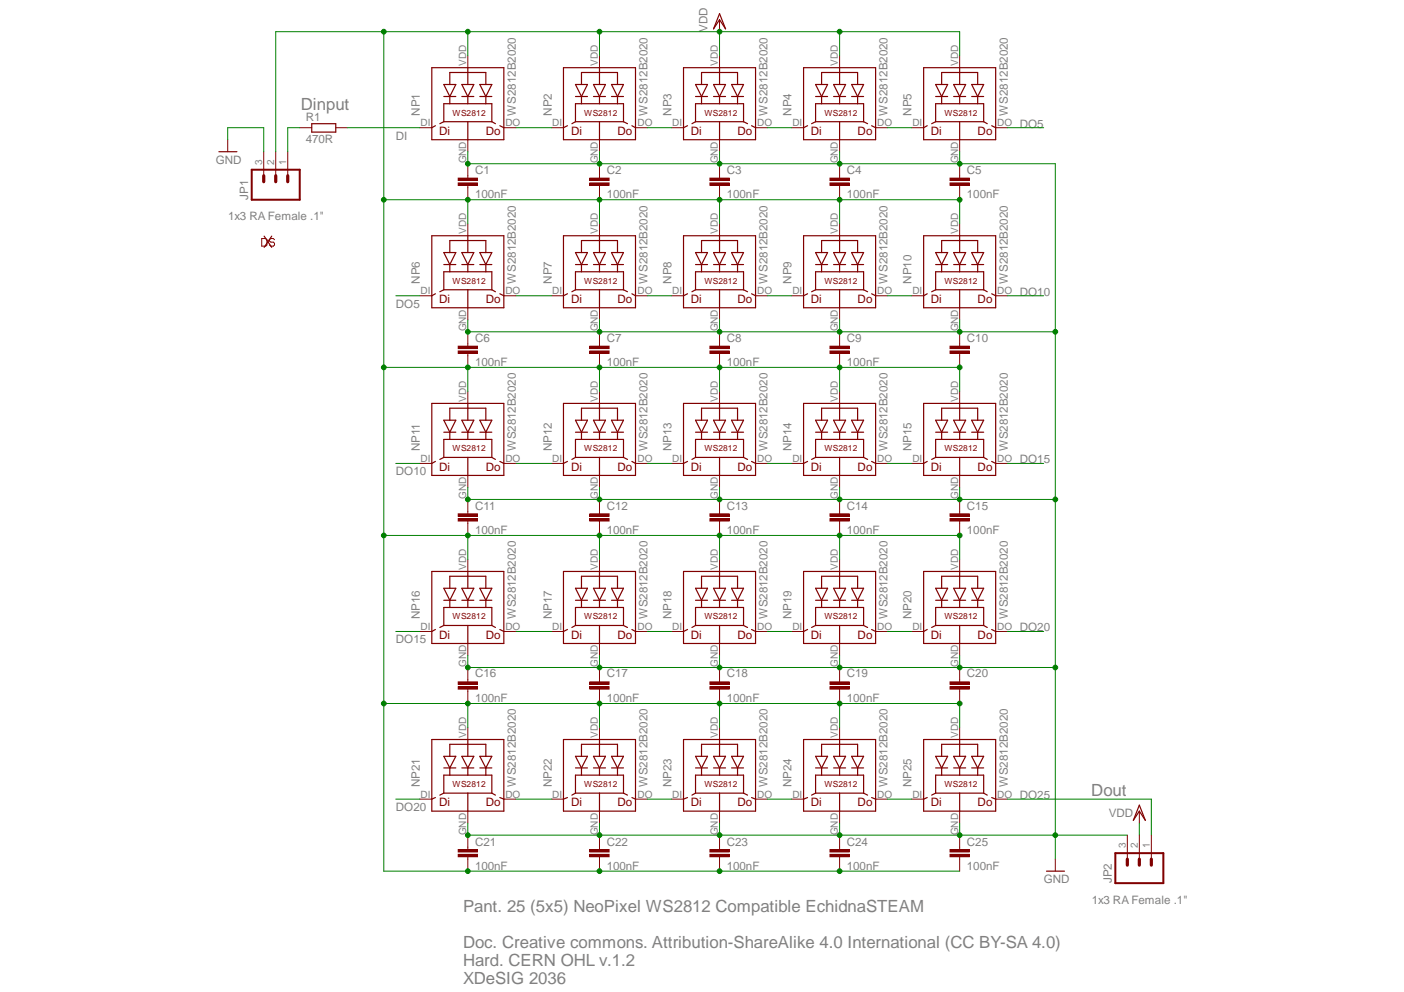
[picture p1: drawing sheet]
<svg xmlns="http://www.w3.org/2000/svg" width="297mm" height="210mm" viewBox="0 0 297 210" stroke-linecap="round" stroke-linejoin="round" font-family="sans-serif">
<defs><g id="words">
<g font-size="3.6" fill="#808080">
<text x="63.7" y="23.2">Dinput</text>
<text x="230.9" y="168.3">Dout</text>
<text x="98" y="193">Pant. 25 (5x5) NeoPixel WS2812 Compatible EchidnaSTEAM</text>
<text x="98" y="200.6">Doc. Creative commons. Attribution-ShareAlike 4.0 International (CC BY-SA 4.0)</text>
<text x="98" y="204.4">Hard. CERN OHL v.1.2</text>
<text x="98" y="208.2">XDeSIG 2036</text>
</g>
<g font-size="2.5" fill="#808080">
<text x="149.7" y="6.7" transform="rotate(-90 149.7 6.7)">VDD</text>
<text x="64.7" y="25.5">R1</text>
<text x="83.7" y="29.6">DI</text>
<text x="88.8" y="24.5" transform="rotate(-90 88.8 24.5)">NP1</text>
<text x="109.1" y="24.5" transform="rotate(-90 109.1 24.5)">WS2812B2020</text>
<text x="116.8" y="24.5" transform="rotate(-90 116.8 24.5)">NP2</text>
<text x="137" y="24.5" transform="rotate(-90 137 24.5)">WS2812B2020</text>
<text x="142.1" y="24.5" transform="rotate(-90 142.1 24.5)">NP3</text>
<text x="162.4" y="24.5" transform="rotate(-90 162.4 24.5)">WS2812B2020</text>
<text x="167.5" y="24.5" transform="rotate(-90 167.5 24.5)">NP4</text>
<text x="187.8" y="24.5" transform="rotate(-90 187.8 24.5)">WS2812B2020</text>
<text x="192.9" y="24.5" transform="rotate(-90 192.9 24.5)">NP5</text>
<text x="213.2" y="24.5" transform="rotate(-90 213.2 24.5)">WS2812B2020</text>
<text x="215.7" y="27">DO5</text>
<text x="45.6" y="34.6">GND</text>
<text x="64.7" y="30.3">470R</text>
<text x="100.5" y="41.8">100nF</text>
<text x="100.5" y="36.8">C1</text>
<text x="128.4" y="41.8">100nF</text>
<text x="128.4" y="36.8">C2</text>
<text x="153.8" y="41.8">100nF</text>
<text x="153.8" y="36.8">C3</text>
<text x="179.2" y="41.8">100nF</text>
<text x="179.2" y="36.8">C4</text>
<text x="204.6" y="41.8">100nF</text>
<text x="204.6" y="36.8">C5</text>
<text x="48.3" y="46.6">1x3 RA Female .1&quot;</text>
<text x="52.5" y="42.3" transform="rotate(-90 52.5 42.3)">JP1</text>
<text x="83.7" y="65.1">DO5</text>
<text x="88.8" y="60" transform="rotate(-90 88.8 60)">NP6</text>
<text x="109.1" y="60" transform="rotate(-90 109.1 60)">WS2812B2020</text>
<text x="116.8" y="60" transform="rotate(-90 116.8 60)">NP7</text>
<text x="137" y="60" transform="rotate(-90 137 60)">WS2812B2020</text>
<text x="142.1" y="60" transform="rotate(-90 142.1 60)">NP8</text>
<text x="162.4" y="60" transform="rotate(-90 162.4 60)">WS2812B2020</text>
<text x="167.5" y="60" transform="rotate(-90 167.5 60)">NP9</text>
<text x="187.8" y="60" transform="rotate(-90 187.8 60)">WS2812B2020</text>
<text x="192.9" y="60" transform="rotate(-90 192.9 60)">NP10</text>
<text x="213.2" y="60" transform="rotate(-90 213.2 60)">WS2812B2020</text>
<text x="215.7" y="62.6">DO10</text>
<text x="100.5" y="77.4">100nF</text>
<text x="100.5" y="72.3">C6</text>
<text x="128.4" y="77.4">100nF</text>
<text x="128.4" y="72.3">C7</text>
<text x="153.8" y="77.4">100nF</text>
<text x="153.8" y="72.3">C8</text>
<text x="179.2" y="77.4">100nF</text>
<text x="179.2" y="72.3">C9</text>
<text x="204.6" y="72.3">C10</text>
<text x="88.8" y="95.5" transform="rotate(-90 88.8 95.5)">NP11</text>
<text x="109.1" y="95.5" transform="rotate(-90 109.1 95.5)">WS2812B2020</text>
<text x="116.8" y="95.5" transform="rotate(-90 116.8 95.5)">NP12</text>
<text x="137" y="95.5" transform="rotate(-90 137 95.5)">WS2812B2020</text>
<text x="142.1" y="95.5" transform="rotate(-90 142.1 95.5)">NP13</text>
<text x="162.4" y="95.5" transform="rotate(-90 162.4 95.5)">WS2812B2020</text>
<text x="167.5" y="95.5" transform="rotate(-90 167.5 95.5)">NP14</text>
<text x="187.8" y="95.5" transform="rotate(-90 187.8 95.5)">WS2812B2020</text>
<text x="192.9" y="95.5" transform="rotate(-90 192.9 95.5)">NP15</text>
<text x="213.2" y="95.5" transform="rotate(-90 213.2 95.5)">WS2812B2020</text>
<text x="83.7" y="100.6">DO10</text>
<text x="215.7" y="98.1">DO15</text>
<text x="100.5" y="107.9">C11</text>
<text x="128.4" y="107.9">C12</text>
<text x="153.8" y="107.9">C13</text>
<text x="179.2" y="107.9">C14</text>
<text x="204.6" y="107.9">C15</text>
<text x="100.5" y="113">100nF</text>
<text x="128.4" y="113">100nF</text>
<text x="153.8" y="113">100nF</text>
<text x="179.2" y="113">100nF</text>
<text x="204.6" y="113">100nF</text>
<text x="88.8" y="131.1" transform="rotate(-90 88.8 131.1)">NP16</text>
<text x="109.1" y="131.1" transform="rotate(-90 109.1 131.1)">WS2812B2020</text>
<text x="116.8" y="131.1" transform="rotate(-90 116.8 131.1)">NP17</text>
<text x="137" y="131.1" transform="rotate(-90 137 131.1)">WS2812B2020</text>
<text x="142.1" y="131.1" transform="rotate(-90 142.1 131.1)">NP18</text>
<text x="162.4" y="131.1" transform="rotate(-90 162.4 131.1)">WS2812B2020</text>
<text x="167.5" y="131.1" transform="rotate(-90 167.5 131.1)">NP19</text>
<text x="187.8" y="131.1" transform="rotate(-90 187.8 131.1)">WS2812B2020</text>
<text x="192.9" y="131.1" transform="rotate(-90 192.9 131.1)">NP20</text>
<text x="213.2" y="131.1" transform="rotate(-90 213.2 131.1)">WS2812B2020</text>
<text x="83.7" y="136.2">DO15</text>
<text x="215.7" y="133.6">DO20</text>
<text x="100.5" y="143.4">C16</text>
<text x="128.4" y="143.4">C17</text>
<text x="153.8" y="143.4">C18</text>
<text x="179.2" y="143.4">C19</text>
<text x="204.6" y="143.4">C20</text>
<text x="100.5" y="148.4">100nF</text>
<text x="128.4" y="148.4">100nF</text>
<text x="153.8" y="148.4">100nF</text>
<text x="179.2" y="148.4">100nF</text>
<text x="88.8" y="166.6" transform="rotate(-90 88.8 166.6)">NP21</text>
<text x="109.1" y="166.6" transform="rotate(-90 109.1 166.6)">WS2812B2020</text>
<text x="116.8" y="166.6" transform="rotate(-90 116.8 166.6)">NP22</text>
<text x="137" y="166.6" transform="rotate(-90 137 166.6)">WS2812B2020</text>
<text x="142.1" y="166.6" transform="rotate(-90 142.1 166.6)">NP23</text>
<text x="162.4" y="166.6" transform="rotate(-90 162.4 166.6)">WS2812B2020</text>
<text x="167.5" y="166.6" transform="rotate(-90 167.5 166.6)">NP24</text>
<text x="187.8" y="166.6" transform="rotate(-90 187.8 166.6)">WS2812B2020</text>
<text x="192.9" y="166.6" transform="rotate(-90 192.9 166.6)">NP25</text>
<text x="213.2" y="166.6" transform="rotate(-90 213.2 166.6)">WS2812B2020</text>
<text x="83.7" y="171.6">DO20</text>
<text x="215.7" y="169.1">DO25</text>
<text x="234.6" y="172.9">VDD</text>
<text x="100.5" y="178.9">C21</text>
<text x="128.4" y="178.9">C22</text>
<text x="153.8" y="178.9">C23</text>
<text x="179.2" y="178.9">C24</text>
<text x="204.6" y="178.9">C25</text>
<text x="100.5" y="184">100nF</text>
<text x="128.4" y="184">100nF</text>
<text x="153.8" y="184">100nF</text>
<text x="179.2" y="184">100nF</text>
<text x="204.6" y="184">100nF</text>
<text x="220.8" y="186.9">GND</text>
<text x="231" y="191.2">1x3 RA Female .1&quot;</text>
<text x="235.2" y="186.9" transform="rotate(-90 235.2 186.9)">JP2</text>
</g>
<g font-size="2.5" fill="#800000">
<text x="92.9" y="28.5">Di</text>
<text x="102.8" y="28.5">Do</text>
<text x="120.8" y="28.5">Di</text>
<text x="130.6" y="28.5">Do</text>
<text x="146.1" y="28.5">Di</text>
<text x="156" y="28.5">Do</text>
<text x="171.5" y="28.5">Di</text>
<text x="181.4" y="28.5">Do</text>
<text x="196.9" y="28.5">Di</text>
<text x="206.8" y="28.5">Do</text>
<text x="92.9" y="64.1">Di</text>
<text x="102.8" y="64.1">Do</text>
<text x="120.8" y="64.1">Di</text>
<text x="130.6" y="64.1">Do</text>
<text x="146.1" y="64.1">Di</text>
<text x="156" y="64.1">Do</text>
<text x="171.5" y="64.1">Di</text>
<text x="181.4" y="64.1">Do</text>
<text x="196.9" y="64.1">Di</text>
<text x="206.8" y="64.1">Do</text>
<text x="92.9" y="99.6">Di</text>
<text x="102.8" y="99.6">Do</text>
<text x="120.8" y="99.6">Di</text>
<text x="130.6" y="99.6">Do</text>
<text x="146.1" y="99.6">Di</text>
<text x="156" y="99.6">Do</text>
<text x="171.5" y="99.6">Di</text>
<text x="181.4" y="99.6">Do</text>
<text x="196.9" y="99.6">Di</text>
<text x="206.8" y="99.6">Do</text>
<text x="92.9" y="135.1">Di</text>
<text x="102.8" y="135.1">Do</text>
<text x="120.8" y="135.1">Di</text>
<text x="130.6" y="135.1">Do</text>
<text x="146.1" y="135.1">Di</text>
<text x="156" y="135.1">Do</text>
<text x="171.5" y="135.1">Di</text>
<text x="181.4" y="135.1">Do</text>
<text x="196.9" y="135.1">Di</text>
<text x="206.8" y="135.1">Do</text>
<text x="92.9" y="170.6">Di</text>
<text x="102.8" y="170.6">Do</text>
<text x="120.8" y="170.6">Di</text>
<text x="130.6" y="170.6">Do</text>
<text x="146.1" y="170.6">Di</text>
<text x="156" y="170.6">Do</text>
<text x="171.5" y="170.6">Di</text>
<text x="181.4" y="170.6">Do</text>
<text x="196.9" y="170.6">Di</text>
<text x="206.8" y="170.6">Do</text>
</g>
<g font-size="2.1" fill="#808080">
<text x="98.6" y="14" transform="rotate(-90 98.6 14)">VDD</text>
<text x="126.5" y="14" transform="rotate(-90 126.5 14)">VDD</text>
<text x="151.9" y="14" transform="rotate(-90 151.9 14)">VDD</text>
<text x="177.3" y="14" transform="rotate(-90 177.3 14)">VDD</text>
<text x="202.7" y="14" transform="rotate(-90 202.7 14)">VDD</text>
<text x="89" y="26.7">DI</text>
<text x="106.9" y="26.7">DO</text>
<text x="116.8" y="26.7">DI</text>
<text x="134.9" y="26.7">DO</text>
<text x="142.2" y="26.7">DI</text>
<text x="160.2" y="26.7">DO</text>
<text x="167.6" y="26.7">DI</text>
<text x="185.6" y="26.7">DO</text>
<text x="193" y="26.7">DI</text>
<text x="211" y="26.7">DO</text>
<text x="55.5" y="34.8" transform="rotate(-90 55.5 34.8)">3</text>
<text x="58" y="34.8" transform="rotate(-90 58 34.8)">2</text>
<text x="60.5" y="34.8" transform="rotate(-90 60.5 34.8)">1</text>
<text x="98.6" y="34.6" transform="rotate(-90 98.6 34.6)">GND</text>
<text x="126.5" y="34.6" transform="rotate(-90 126.5 34.6)">GND</text>
<text x="151.9" y="34.6" transform="rotate(-90 151.9 34.6)">GND</text>
<text x="177.3" y="34.6" transform="rotate(-90 177.3 34.6)">GND</text>
<text x="202.7" y="34.6" transform="rotate(-90 202.7 34.6)">GND</text>
<text x="98.6" y="49.5" transform="rotate(-90 98.6 49.5)">VDD</text>
<text x="126.5" y="49.5" transform="rotate(-90 126.5 49.5)">VDD</text>
<text x="151.9" y="49.5" transform="rotate(-90 151.9 49.5)">VDD</text>
<text x="177.3" y="49.5" transform="rotate(-90 177.3 49.5)">VDD</text>
<text x="202.7" y="49.5" transform="rotate(-90 202.7 49.5)">VDD</text>
<text x="89" y="62.2">DI</text>
<text x="106.9" y="62.2">DO</text>
<text x="116.8" y="62.2">DI</text>
<text x="134.9" y="62.2">DO</text>
<text x="142.2" y="62.2">DI</text>
<text x="160.2" y="62.2">DO</text>
<text x="167.6" y="62.2">DI</text>
<text x="185.6" y="62.2">DO</text>
<text x="193" y="62.2">DI</text>
<text x="211" y="62.2">DO</text>
<text x="98.6" y="70.1" transform="rotate(-90 98.6 70.1)">GND</text>
<text x="126.5" y="70.1" transform="rotate(-90 126.5 70.1)">GND</text>
<text x="151.9" y="70.1" transform="rotate(-90 151.9 70.1)">GND</text>
<text x="177.3" y="70.1" transform="rotate(-90 177.3 70.1)">GND</text>
<text x="202.7" y="70.1" transform="rotate(-90 202.7 70.1)">GND</text>
<text x="98.6" y="85" transform="rotate(-90 98.6 85)">VDD</text>
<text x="126.5" y="85" transform="rotate(-90 126.5 85)">VDD</text>
<text x="151.9" y="85" transform="rotate(-90 151.9 85)">VDD</text>
<text x="177.3" y="85" transform="rotate(-90 177.3 85)">VDD</text>
<text x="202.7" y="85" transform="rotate(-90 202.7 85)">VDD</text>
<text x="89" y="97.7">DI</text>
<text x="106.9" y="97.7">DO</text>
<text x="116.8" y="97.7">DI</text>
<text x="134.9" y="97.7">DO</text>
<text x="142.2" y="97.7">DI</text>
<text x="160.2" y="97.7">DO</text>
<text x="167.6" y="97.7">DI</text>
<text x="185.6" y="97.7">DO</text>
<text x="193" y="97.7">DI</text>
<text x="211" y="97.7">DO</text>
<text x="98.6" y="105.6" transform="rotate(-90 98.6 105.6)">GND</text>
<text x="126.5" y="105.6" transform="rotate(-90 126.5 105.6)">GND</text>
<text x="151.9" y="105.6" transform="rotate(-90 151.9 105.6)">GND</text>
<text x="177.3" y="105.6" transform="rotate(-90 177.3 105.6)">GND</text>
<text x="202.7" y="105.6" transform="rotate(-90 202.7 105.6)">GND</text>
<text x="98.6" y="120.6" transform="rotate(-90 98.6 120.6)">VDD</text>
<text x="126.5" y="120.6" transform="rotate(-90 126.5 120.6)">VDD</text>
<text x="151.9" y="120.6" transform="rotate(-90 151.9 120.6)">VDD</text>
<text x="177.3" y="120.6" transform="rotate(-90 177.3 120.6)">VDD</text>
<text x="202.7" y="120.6" transform="rotate(-90 202.7 120.6)">VDD</text>
<text x="89" y="133.3">DI</text>
<text x="106.9" y="133.3">DO</text>
<text x="116.8" y="133.3">DI</text>
<text x="134.9" y="133.3">DO</text>
<text x="142.2" y="133.3">DI</text>
<text x="160.2" y="133.3">DO</text>
<text x="167.6" y="133.3">DI</text>
<text x="185.6" y="133.3">DO</text>
<text x="193" y="133.3">DI</text>
<text x="211" y="133.3">DO</text>
<text x="98.6" y="141.2" transform="rotate(-90 98.6 141.2)">GND</text>
<text x="126.5" y="141.2" transform="rotate(-90 126.5 141.2)">GND</text>
<text x="151.9" y="141.2" transform="rotate(-90 151.9 141.2)">GND</text>
<text x="177.3" y="141.2" transform="rotate(-90 177.3 141.2)">GND</text>
<text x="202.7" y="141.2" transform="rotate(-90 202.7 141.2)">GND</text>
<text x="98.6" y="156.1" transform="rotate(-90 98.6 156.1)">VDD</text>
<text x="126.5" y="156.1" transform="rotate(-90 126.5 156.1)">VDD</text>
<text x="151.9" y="156.1" transform="rotate(-90 151.9 156.1)">VDD</text>
<text x="177.3" y="156.1" transform="rotate(-90 177.3 156.1)">VDD</text>
<text x="202.7" y="156.1" transform="rotate(-90 202.7 156.1)">VDD</text>
<text x="89" y="168.8">DI</text>
<text x="106.9" y="168.8">DO</text>
<text x="116.8" y="168.8">DI</text>
<text x="134.9" y="168.8">DO</text>
<text x="142.2" y="168.8">DI</text>
<text x="160.2" y="168.8">DO</text>
<text x="167.6" y="168.8">DI</text>
<text x="185.6" y="168.8">DO</text>
<text x="193" y="168.8">DI</text>
<text x="211" y="168.8">DO</text>
<text x="98.6" y="176.7" transform="rotate(-90 98.6 176.7)">GND</text>
<text x="126.5" y="176.7" transform="rotate(-90 126.5 176.7)">GND</text>
<text x="151.9" y="176.7" transform="rotate(-90 151.9 176.7)">GND</text>
<text x="177.3" y="176.7" transform="rotate(-90 177.3 176.7)">GND</text>
<text x="202.7" y="176.7" transform="rotate(-90 202.7 176.7)">GND</text>
<text x="238.2" y="179.5" transform="rotate(-90 238.2 179.5)">3</text>
<text x="240.7" y="179.5" transform="rotate(-90 240.7 179.5)">2</text>
<text x="243.2" y="179.5" transform="rotate(-90 243.2 179.5)">1</text>
</g>
<g font-size="1.8" fill="#800000">
<text x="95.8" y="24.5">WS2812</text>
<text x="123.6" y="24.5">WS2812</text>
<text x="149" y="24.5">WS2812</text>
<text x="174.4" y="24.5">WS2812</text>
<text x="199.8" y="24.5">WS2812</text>
<text x="95.8" y="60">WS2812</text>
<text x="123.6" y="60">WS2812</text>
<text x="149" y="60">WS2812</text>
<text x="174.4" y="60">WS2812</text>
<text x="199.8" y="60">WS2812</text>
<text x="95.8" y="95.5">WS2812</text>
<text x="123.6" y="95.5">WS2812</text>
<text x="149" y="95.5">WS2812</text>
<text x="174.4" y="95.5">WS2812</text>
<text x="199.8" y="95.5">WS2812</text>
<text x="95.8" y="131.1">WS2812</text>
<text x="123.6" y="131.1">WS2812</text>
<text x="149" y="131.1">WS2812</text>
<text x="174.4" y="131.1">WS2812</text>
<text x="199.8" y="131.1">WS2812</text>
<text x="95.8" y="166.6">WS2812</text>
<text x="123.6" y="166.6">WS2812</text>
<text x="149" y="166.6">WS2812</text>
<text x="174.4" y="166.6">WS2812</text>
<text x="199.8" y="166.6">WS2812</text>
</g>
</g></defs>
<g fill="none" stroke="#800000" stroke-width=".21">
<path d="M99 11.8v2.5M126.8 11.8v2.5M152.2 4.2v2.5M152.2 11.8v2.5M177.6 11.8v2.5M203 11.8v2.5M88.8 27h2.6M99 29.6v2.5M99 37.2v.5M99 39.2v.5M106.6 27h2.5M116.8 27h2.4"/>
<path d="M126.8 29.6v2.5M134.5 27h2.5M142.1 27h2.5M152.2 29.6v2.5M159.9 27h2.5M167.5 27h2.5M177.6 29.6v2.5M185.3 27h2.5M192.9 27h2.5M203 29.6v2.5M210.7 27h2.5M99 47.3v2.6"/>
<path d="M126.8 47.3v2.6M152.2 47.3v2.6M177.6 47.3v2.6M203 47.3v2.6M88.8 62.6h2.6M99 65.1v2.6M106.6 62.6h2.5M116.8 62.6h2.4M126.8 65.1v2.6M134.5 62.6h2.5M142.1 62.6h2.5M152.2 65.1v2.6"/>
<path d="M159.9 62.6h2.5M167.5 62.6h2.5M177.6 65.1v2.6M185.3 62.6h2.5M192.9 62.6h2.5M203 65.1v2.6M210.7 62.6h2.5M88.8 98.1h2.6M99 82.8v2.6M106.6 98.1h2.5M116.8 98.1h2.4M126.8 82.8v2.6"/>
<path d="M134.5 98.1h2.5M142.1 98.1h2.5M152.2 82.8v2.6M159.9 98.1h2.5M167.5 98.1h2.5M177.6 82.8v2.6M185.3 98.1h2.5M192.9 98.1h2.5M203 82.8v2.6M210.7 98.1h2.5M99 100.6v2.5M99 118.4v2.5"/>
<path d="M126.8 100.6v2.5M126.8 118.4v2.5M152.2 100.6v2.5M152.2 118.4v2.5M177.6 100.6v2.5M177.6 118.4v2.5M203 100.6v2.5M203 118.4v2.5M88.8 133.6h2.6M99 136.2v2.5M106.6 133.6h2.5M116.8 133.6h2.4"/>
<path d="M126.8 136.2v2.5M134.5 133.6h2.5M142.1 133.6h2.5M152.2 136.2v2.5M159.9 133.6h2.5M167.5 133.6h2.5M177.6 136.2v2.5M185.3 133.6h2.5M192.9 133.6h2.5M203 136.2v2.5M210.7 133.6h2.5M99 153.9v2.6"/>
<path d="M126.8 153.9v2.6M152.2 153.9v2.6M177.6 153.9v2.6M203 153.9v2.6M88.8 169.1h2.6M99 171.6v2.6M106.6 169.1h2.5M116.8 169.1h2.4M126.8 171.6v2.6M134.5 169.1h2.5M142.1 169.1h2.5M152.2 171.6v2.6"/>
<path d="M159.9 169.1h2.5M167.5 169.1h2.5M177.6 171.6v2.6M185.3 169.1h2.5M192.9 169.1h2.5M203 171.6v2.6M210.7 169.1h2.5M223.3 181.8v2.5"/>
</g>
<g fill="none" stroke="#800000" stroke-width=".25">
<path d="M91.4 14.3h15.2v15.3h-15.2zM93.9 17.9h2.5l-1.2 2.5zM95.2 17.9v-2.6h7.6v2.6M97.7 17.9h2.5l-1.2 2.5zM99 14.3v3.6M101.5 17.9h2.6l-1.3 2.5zM119.2 14.3h15.3v15.3h-15.3zM121.8 17.9h2.5l-1.3 2.5zM123 17.9v-2.6h7.6v2.6M125.6 17.9h2.5l-1.3 2.5zM126.8 14.3v3.6M129.4 17.9h2.5l-1.3 2.5z"/>
<path d="M144.6 14.3h15.3v15.3h-15.3zM147.2 17.9h2.5l-1.3 2.5zM148.4 17.9v-2.6h7.6v2.6M151 17.9h2.5l-1.3 2.5zM152.2 14.3v3.6M152.2 2.9l1.3 3.2-1.3-1.9-1.2 1.9zM154.8 17.9h2.5l-1.3 2.5zM170 14.3h15.3v15.3h-15.3zM172.6 17.9h2.5l-1.3 2.5zM173.8 17.9v-2.6h7.6v2.6M176.4 17.9h2.5l-1.3 2.5zM177.6 14.3v3.6"/>
<path d="M180.2 17.9h2.5l-1.3 2.5zM195.4 14.3h15.3v15.3h-15.3zM198 17.9h2.5l-1.3 2.5zM199.2 17.9v-2.6h7.6v2.6M201.8 17.9h2.5l-1.3 2.5zM203 14.3v3.6M205.6 17.9h2.5l-1.3 2.5zM92.1 26.6l-.7 .4M93.9 20.4h2.5M93.9 25.8v-3.9h10.2v3.9M93.9 25.8h10.2M93.9 25.8l-.9 .4"/>
<path d="M95.2 20.4v1.5M97.7 20.4h2.5M99 20.4v1.5M99 25.8v3.8M101.5 20.4h2.6M102.8 20.4v1.5M104.1 25.8l.7 .4M105.7 26.6l.9 .4M120.1 26.6l-.9 .4M121.8 20.4h2.5M121.8 25.8h10.1M121.8 25.8v-3.9h10.1v3.9"/>
<path d="M121.8 25.8l-.8 .4M123 20.4v1.5M125.6 20.4h2.5M126.8 20.4v1.5M126.8 25.8v3.8M129.4 20.4h2.5M130.6 20.4v1.5M131.9 25.8l.9 .4M133.7 26.6l.8 .4M145.5 26.6l-.9 .4M147.2 20.4h2.5M147.2 25.8h10.1"/>
<path d="M147.2 25.8v-3.9h10.1v3.9M147.2 25.8l-.8 .4M148.4 20.4v1.5M151 20.4h2.5M152.2 20.4v1.5M152.2 25.8v3.8M154.8 20.4h2.5M156 20.4v1.5M157.3 25.8l.9 .4M159 26.6l.9 .4M170.9 26.6l-.9 .4M172.6 20.4h2.5"/>
<path d="M172.6 25.8h10.1M172.6 25.8v-3.9h10.1v3.9M172.6 25.8l-.9 .4M173.8 20.4v1.5M176.4 20.4h2.5M177.6 20.4v1.5M177.6 25.8v3.8M180.2 20.4h2.5M181.4 20.4v1.5M182.7 25.8l.9 .4M184.4 26.6l.9 .4M196.2 26.6l-.8 .4"/>
<path d="M198 20.4h2.5M198 25.8h10.1M198 25.8v-3.9h10.1v3.9M198 25.8l-.9 .4M199.2 20.4v1.5M201.8 20.4h2.5M203 20.4v1.5M203 25.8v3.8M205.6 20.4h2.5M206.8 20.4v1.5M208.1 25.8l.8 .4M209.8 26.6l.9 .4"/>
<path d="M91.4 49.9h15.2v15.2h-15.2zM93.9 53.4h2.5l-1.2 2.6zM93.9 56h2.5M95.2 53.4v-2.5h7.6v2.5M95.2 56v1.5M97.7 53.4h2.5l-1.2 2.6zM97.7 56h2.5M99 49.9v3.5M99 56v1.5M101.5 53.4h2.6l-1.3 2.6zM101.5 56h2.6M102.8 56v1.5"/>
<path d="M119.2 49.9h15.3v15.2h-15.3zM121.8 53.4h2.5l-1.3 2.6zM121.8 56h2.5M123 53.4v-2.5h7.6v2.5M123 56v1.5M125.6 53.4h2.5l-1.3 2.6zM125.6 56h2.5M126.8 49.9v3.5M126.8 56v1.5M129.4 53.4h2.5l-1.3 2.6zM129.4 56h2.5M130.6 56v1.5"/>
<path d="M144.6 49.9h15.3v15.2h-15.3zM147.2 53.4h2.5l-1.3 2.6zM147.2 56h2.5M148.4 53.4v-2.5h7.6v2.5M148.4 56v1.5M151 53.4h2.5l-1.3 2.6zM151 56h2.5M152.2 49.9v3.5M152.2 56v1.5M154.8 53.4h2.5l-1.3 2.6zM154.8 56h2.5M156 56v1.5"/>
<path d="M170 49.9h15.3v15.2h-15.3zM172.6 53.4h2.5l-1.3 2.6zM172.6 56h2.5M173.8 53.4v-2.5h7.6v2.5M173.8 56v1.5M176.4 53.4h2.5l-1.3 2.6zM176.4 56h2.5M177.6 49.9v3.5M177.6 56v1.5M180.2 53.4h2.5l-1.3 2.6zM180.2 56h2.5M181.4 56v1.5"/>
<path d="M195.4 49.9h15.3v15.2h-15.3zM198 53.4h2.5l-1.3 2.6zM198 56h2.5M199.2 53.4v-2.5h7.6v2.5M199.2 56v1.5M201.8 53.4h2.5l-1.3 2.6zM201.8 56h2.5M203 49.9v3.5M203 56v1.5M205.6 53.4h2.5l-1.3 2.6zM205.6 56h2.5M206.8 56v1.5"/>
<path d="M92.1 62.2l-.7 .4M93.9 61.3v-3.8h10.2v3.8M93.9 61.3h10.2M93.9 61.3l-.9 .4M99 61.3v3.8M104.1 61.3l.7 .4M105.7 62.2l.9 .4M120.1 62.2l-.9 .4M121.8 61.3v-3.8h10.1v3.8M121.8 61.3h10.1M121.8 61.3l-.8 .4M126.8 61.3v3.8"/>
<path d="M131.9 61.3l.9 .4M133.7 62.2l.8 .4M145.5 62.2l-.9 .4M147.2 61.3v-3.8h10.1v3.8M147.2 61.3h10.1M147.2 61.3l-.8 .4M152.2 61.3v3.8M157.3 61.3l.9 .4M159 62.2l.9 .4M170.9 62.2l-.9 .4M172.6 61.3v-3.8h10.1v3.8M172.6 61.3h10.1"/>
<path d="M172.6 61.3l-.9 .4M177.6 61.3v3.8M182.7 61.3l.9 .4M184.4 62.2l.9 .4M196.2 62.2l-.8 .4M198 61.3v-3.8h10.1v3.8M198 61.3h10.1M198 61.3l-.9 .4M203 61.3v3.8M208.1 61.3l.8 .4M209.8 62.2l.9 .4M91.4 85.4h15.2v15.2h-15.2z"/>
<path d="M92.1 97.6l-.7 .5M93.9 96.8v-3.8h10.2v3.8M93.9 88.9h2.5l-1.2 2.6zM93.9 91.5h2.5M93.9 96.8h10.2M93.9 96.8l-.9 .4M95.2 88.9v-2.5h7.6v2.5M95.2 91.5v1.5M97.7 88.9h2.5l-1.2 2.6zM97.7 91.5h2.5M99 85.4v3.5M99 91.5v1.5"/>
<path d="M99 96.8v3.8M101.5 88.9h2.6l-1.3 2.6zM101.5 91.5h2.6M102.8 91.5v1.5M104.1 96.8l.7 .4M105.7 97.6l.9 .5M119.2 85.4h15.3v15.2h-15.3zM120.1 97.6l-.9 .5M121.8 96.8v-3.8h10.1v3.8M121.8 88.9h2.5l-1.3 2.6zM121.8 91.5h2.5M121.8 96.8h10.1"/>
<path d="M121.8 96.8l-.8 .4M123 88.9v-2.5h7.6v2.5M123 91.5v1.5M125.6 88.9h2.5l-1.3 2.6zM125.6 91.5h2.5M126.8 85.4v3.5M126.8 91.5v1.5M126.8 96.8v3.8M129.4 88.9h2.5l-1.3 2.6zM129.4 91.5h2.5M130.6 91.5v1.5M131.9 96.8l.9 .4"/>
<path d="M133.7 97.6l.8 .5M144.6 85.4h15.3v15.2h-15.3zM145.5 97.6l-.9 .5M147.2 96.8v-3.8h10.1v3.8M147.2 88.9h2.5l-1.3 2.6zM147.2 91.5h2.5M147.2 96.8h10.1M147.2 96.8l-.8 .4M148.4 88.9v-2.5h7.6v2.5M148.4 91.5v1.5M151 88.9h2.5l-1.3 2.6zM151 91.5h2.5"/>
<path d="M152.2 85.4v3.5M152.2 91.5v1.5M152.2 96.8v3.8M154.8 88.9h2.5l-1.3 2.6zM154.8 91.5h2.5M156 91.5v1.5M157.3 96.8l.9 .4M159 97.6l.9 .5M170 85.4h15.3v15.2h-15.3zM170.9 97.6l-.9 .5M172.6 96.8v-3.8h10.1v3.8M172.6 88.9h2.5l-1.3 2.6z"/>
<path d="M172.6 91.5h2.5M172.6 96.8h10.1M172.6 96.8l-.9 .4M173.8 88.9v-2.5h7.6v2.5M173.8 91.5v1.5M176.4 88.9h2.5l-1.3 2.6zM176.4 91.5h2.5M177.6 85.4v3.5M177.6 91.5v1.5M177.6 96.8v3.8M180.2 88.9h2.5l-1.3 2.6zM180.2 91.5h2.5"/>
<path d="M181.4 91.5v1.5M182.7 96.8l.9 .4M184.4 97.6l.9 .5M195.4 85.4h15.3v15.2h-15.3zM196.2 97.6l-.8 .5M198 96.8v-3.8h10.1v3.8M198 88.9h2.5l-1.3 2.6zM198 91.5h2.5M198 96.8h10.1M198 96.8l-.9 .4M199.2 88.9v-2.5h7.6v2.5M199.2 91.5v1.5"/>
<path d="M201.8 88.9h2.5l-1.3 2.6zM201.8 91.5h2.5M203 85.4v3.5M203 91.5v1.5M203 96.8v3.8M205.6 88.9h2.5l-1.3 2.6zM205.6 91.5h2.5M206.8 91.5v1.5M208.1 96.8l.8 .4M209.8 97.6l.9 .5M91.4 120.9h15.2v15.3h-15.2zM92.1 133.2l-.7 .4"/>
<path d="M93.9 132.3v-3.8h10.2v3.8M93.9 124.5h2.5l-1.2 2.5zM93.9 127h2.5M93.9 132.3h10.2M93.9 132.3l-.9 .5M95.2 124.5v-2.6h7.6v2.6M95.2 127v1.5M97.7 124.5h2.5l-1.2 2.5zM97.7 127h2.5M99 120.9v3.6M99 127v1.5M99 132.3v3.9"/>
<path d="M101.5 124.5h2.6l-1.3 2.5zM101.5 127h2.6M102.8 127v1.5M104.1 132.3l.7 .5M105.7 133.2l.9 .4M119.2 120.9h15.3v15.3h-15.3zM120.1 133.2l-.9 .4M121.8 132.3v-3.8h10.1v3.8M121.8 124.5h2.5l-1.3 2.5zM121.8 127h2.5M121.8 132.3h10.1M121.8 132.3l-.8 .5"/>
<path d="M123 124.5v-2.6h7.6v2.6M123 127v1.5M125.6 124.5h2.5l-1.3 2.5zM125.6 127h2.5M126.8 120.9v3.6M126.8 127v1.5M126.8 132.3v3.9M129.4 124.5h2.5l-1.3 2.5zM129.4 127h2.5M130.6 127v1.5M131.9 132.3l.9 .5M133.7 133.2l.8 .4"/>
<path d="M144.6 120.9h15.3v15.3h-15.3zM145.5 133.2l-.9 .4M147.2 132.3v-3.8h10.1v3.8M147.2 124.5h2.5l-1.3 2.5zM147.2 127h2.5M147.2 132.3h10.1M147.2 132.3l-.8 .5M148.4 124.5v-2.6h7.6v2.6M148.4 127v1.5M151 124.5h2.5l-1.3 2.5zM151 127h2.5M152.2 120.9v3.6"/>
<path d="M152.2 127v1.5M152.2 132.3v3.9M154.8 124.5h2.5l-1.3 2.5zM154.8 127h2.5M156 127v1.5M157.3 132.3l.9 .5M159 133.2l.9 .4M170 120.9h15.3v15.3h-15.3zM170.9 133.2l-.9 .4M172.6 132.3v-3.8h10.1v3.8M172.6 124.5h2.5l-1.3 2.5zM172.6 127h2.5"/>
<path d="M172.6 132.3h10.1M172.6 132.3l-.9 .5M173.8 124.5v-2.6h7.6v2.6M173.8 127v1.5M176.4 124.5h2.5l-1.3 2.5zM176.4 127h2.5M177.6 120.9v3.6M177.6 127v1.5M177.6 132.3v3.9M180.2 124.5h2.5l-1.3 2.5zM180.2 127h2.5M181.4 127v1.5"/>
<path d="M182.7 132.3l.9 .5M184.4 133.2l.9 .4M195.4 120.9h15.3v15.3h-15.3zM196.2 133.2l-.8 .4M198 132.3v-3.8h10.1v3.8M198 124.5h2.5l-1.3 2.5zM198 127h2.5M198 132.3h10.1M198 132.3l-.9 .5M199.2 124.5v-2.6h7.6v2.6M199.2 127v1.5M201.8 124.5h2.5l-1.3 2.5z"/>
<path d="M201.8 127h2.5M203 120.9v3.6M203 127v1.5M203 132.3v3.9M205.6 124.5h2.5l-1.3 2.5zM205.6 127h2.5M206.8 127v1.5M208.1 132.3l.8 .5M209.8 133.2l.9 .4M91.4 156.5h15.2v15.1h-15.2zM99 156.5v3.5M119.2 156.5h15.3v15.1h-15.3z"/>
<path d="M126.8 156.5v3.5M144.6 156.5h15.3v15.1h-15.3zM152.2 156.5v3.5M170 156.5h15.3v15.1h-15.3zM177.6 156.5v3.5M195.4 156.5h15.3v15.1h-15.3zM203 156.5v3.5M92.1 168.8l-.7 .3M93.9 167.8v-3.8h10.2v3.8M93.9 160h2.5l-1.2 2.5zM93.9 162.5h2.5M93.9 167.8h10.2"/>
<path d="M93.9 167.8l-.9 .4M95.2 160v-2.5h7.6v2.5M95.2 162.5v1.5M97.7 160h2.5l-1.2 2.5zM97.7 162.5h2.5M99 162.5v1.5M99 167.8v3.8M101.5 160h2.6l-1.3 2.5zM101.5 162.5h2.6M102.8 162.5v1.5M104.1 167.8l.7 .4M105.7 168.8l.9 .3"/>
<path d="M120.1 168.8l-.9 .3M121.8 167.8v-3.8h10.1v3.8M121.8 160h2.5l-1.3 2.5zM121.8 162.5h2.5M121.8 167.8h10.1M121.8 167.8l-.8 .4M123 160v-2.5h7.6v2.5M123 162.5v1.5M125.6 160h2.5l-1.3 2.5zM125.6 162.5h2.5M126.8 162.5v1.5M126.8 167.8v3.8"/>
<path d="M129.4 160h2.5l-1.3 2.5zM129.4 162.5h2.5M130.6 162.5v1.5M131.9 167.8l.9 .4M133.7 168.8l.8 .3M145.5 168.8l-.9 .3M147.2 167.8v-3.8h10.1v3.8M147.2 160h2.5l-1.3 2.5zM147.2 162.5h2.5M147.2 167.8h10.1M147.2 167.8l-.8 .4M148.4 160v-2.5h7.6v2.5"/>
<path d="M148.4 162.5v1.5M151 160h2.5l-1.3 2.5zM151 162.5h2.5M152.2 162.5v1.5M152.2 167.8v3.8M154.8 160h2.5l-1.3 2.5zM154.8 162.5h2.5M156 162.5v1.5M157.3 167.8l.9 .4M159 168.8l.9 .3M170.9 168.8l-.9 .3M172.6 167.8v-3.8h10.1v3.8"/>
<path d="M172.6 160h2.5l-1.3 2.5zM172.6 162.5h2.5M172.6 167.8h10.1M172.6 167.8l-.9 .4M173.8 160v-2.5h7.6v2.5M173.8 162.5v1.5M176.4 160h2.5l-1.3 2.5zM176.4 162.5h2.5M177.6 162.5v1.5M177.6 167.8v3.8M180.2 160h2.5l-1.3 2.5zM180.2 162.5h2.5"/>
<path d="M181.4 162.5v1.5M182.7 167.8l.9 .4M184.4 168.8l.9 .3M196.2 168.8l-.8 .3M198 167.8v-3.8h10.1v3.8M198 160h2.5l-1.3 2.5zM198 162.5h2.5M198 167.8h10.1M198 167.8l-.9 .4M199.2 160v-2.5h7.6v2.5M199.2 162.5v1.5M201.8 160h2.5l-1.3 2.5z"/>
<path d="M201.8 162.5h2.5M203 162.5v1.5M203 167.8v3.8M205.6 160h2.5l-1.3 2.5zM205.6 162.5h2.5M206.8 162.5v1.5M208.1 167.8l.8 .4M209.8 168.8l.9 .3M221.4 184.3h3.8"/>
</g>
<path d="M96.9 38.7h4.1v.5h-4.1z" fill-rule="evenodd" fill="#800000"/>
<path d="M96.9 38.7h4.1v.5h-4.1z" fill="none" stroke="#800000" stroke-width=".21"/>
<path d="M96.9 37.7h4.1v.5h-4.1z" fill-rule="evenodd" fill="#800000"/>
<path d="M96.9 37.7h4.1v.5h-4.1zM99 34.6v2.6M99 39.7v2.6M126.8 37.2v.5M126.8 39.2v.5" fill="none" stroke="#800000" stroke-width=".21"/>
<path d="M124.8 38.7h4.1v.5h-4.1z" fill-rule="evenodd" fill="#800000"/>
<path d="M124.8 38.7h4.1v.5h-4.1z" fill="none" stroke="#800000" stroke-width=".21"/>
<path d="M124.8 37.7h4.1v.5h-4.1z" fill-rule="evenodd" fill="#800000"/>
<path d="M124.8 37.7h4.1v.5h-4.1zM126.8 34.6v2.6M126.8 39.7v2.6M152.2 37.2v.5M152.2 39.2v.5" fill="none" stroke="#800000" stroke-width=".21"/>
<path d="M150.2 38.7h4.1v.5h-4.1z" fill-rule="evenodd" fill="#800000"/>
<path d="M150.2 38.7h4.1v.5h-4.1z" fill="none" stroke="#800000" stroke-width=".21"/>
<path d="M150.2 37.7h4.1v.5h-4.1z" fill-rule="evenodd" fill="#800000"/>
<path d="M150.2 37.7h4.1v.5h-4.1zM152.2 34.6v2.6M152.2 39.7v2.6M177.6 37.2v.5M177.6 39.2v.5" fill="none" stroke="#800000" stroke-width=".21"/>
<path d="M175.6 38.7h4.1v.5h-4.1z" fill-rule="evenodd" fill="#800000"/>
<path d="M175.6 38.7h4.1v.5h-4.1z" fill="none" stroke="#800000" stroke-width=".21"/>
<path d="M175.6 37.7h4.1v.5h-4.1z" fill-rule="evenodd" fill="#800000"/>
<path d="M175.6 37.7h4.1v.5h-4.1zM177.6 34.6v2.6M177.6 39.7v2.6M203 37.2v.5M203 39.2v.5" fill="none" stroke="#800000" stroke-width=".21"/>
<path d="M201 38.7h4.1v.5h-4.1z" fill-rule="evenodd" fill="#800000"/>
<path d="M201 38.7h4.1v.5h-4.1z" fill="none" stroke="#800000" stroke-width=".21"/>
<path d="M201 37.7h4.1v.5h-4.1z" fill-rule="evenodd" fill="#800000"/>
<path d="M201 37.7h4.1v.5h-4.1zM203 34.6v2.6M203 39.7v2.6M99 72.7v.6M99 74.8v.5" fill="none" stroke="#800000" stroke-width=".21"/>
<path d="M96.9 74.3h4.1v.5h-4.1z" fill-rule="evenodd" fill="#800000"/>
<path d="M96.9 74.3h4.1v.5h-4.1z" fill="none" stroke="#800000" stroke-width=".21"/>
<path d="M96.9 73.3h4.1v.5h-4.1z" fill-rule="evenodd" fill="#800000"/>
<path d="M96.9 73.3h4.1v.5h-4.1zM99 70.2v2.5M99 75.3v2.4M126.8 72.7v.6M126.8 74.8v.5" fill="none" stroke="#800000" stroke-width=".21"/>
<path d="M124.8 74.3h4.1v.5h-4.1z" fill-rule="evenodd" fill="#800000"/>
<path d="M124.8 74.3h4.1v.5h-4.1z" fill="none" stroke="#800000" stroke-width=".21"/>
<path d="M124.8 73.3h4.1v.5h-4.1z" fill-rule="evenodd" fill="#800000"/>
<path d="M124.8 73.3h4.1v.5h-4.1zM126.8 70.2v2.5M126.8 75.3v2.4M152.2 72.7v.6M152.2 74.8v.5" fill="none" stroke="#800000" stroke-width=".21"/>
<path d="M150.2 74.3h4.1v.5h-4.1z" fill-rule="evenodd" fill="#800000"/>
<path d="M150.2 74.3h4.1v.5h-4.1z" fill="none" stroke="#800000" stroke-width=".21"/>
<path d="M150.2 73.3h4.1v.5h-4.1z" fill-rule="evenodd" fill="#800000"/>
<path d="M150.2 73.3h4.1v.5h-4.1zM152.2 70.2v2.5M152.2 75.3v2.4M177.6 72.7v.6M177.6 74.8v.5" fill="none" stroke="#800000" stroke-width=".21"/>
<path d="M175.6 74.3h4.1v.5h-4.1z" fill-rule="evenodd" fill="#800000"/>
<path d="M175.6 74.3h4.1v.5h-4.1z" fill="none" stroke="#800000" stroke-width=".21"/>
<path d="M175.6 73.3h4.1v.5h-4.1z" fill-rule="evenodd" fill="#800000"/>
<path d="M175.6 73.3h4.1v.5h-4.1zM177.6 70.2v2.5M177.6 75.3v2.4M203 72.7v.6M203 74.8v.5" fill="none" stroke="#800000" stroke-width=".21"/>
<path d="M201 74.3h4.1v.5h-4.1z" fill-rule="evenodd" fill="#800000"/>
<path d="M201 74.3h4.1v.5h-4.1z" fill="none" stroke="#800000" stroke-width=".21"/>
<path d="M201 73.3h4.1v.5h-4.1z" fill-rule="evenodd" fill="#800000"/>
<path d="M201 73.3h4.1v.5h-4.1zM203 70.2v2.5M203 75.3v2.4M99 108.2v.5M99 110.3v.5" fill="none" stroke="#800000" stroke-width=".21"/>
<path d="M96.9 109.7h4.1v.6h-4.1z" fill-rule="evenodd" fill="#800000"/>
<path d="M96.9 109.7h4.1v.6h-4.1z" fill="none" stroke="#800000" stroke-width=".21"/>
<path d="M96.9 108.7h4.1v.5h-4.1z" fill-rule="evenodd" fill="#800000"/>
<path d="M96.9 108.7h4.1v.5h-4.1zM99 105.7v2.5M99 110.8v2.5M126.8 108.2v.5M126.8 110.3v.5" fill="none" stroke="#800000" stroke-width=".21"/>
<path d="M124.8 109.7h4.1v.6h-4.1z" fill-rule="evenodd" fill="#800000"/>
<path d="M124.8 109.7h4.1v.6h-4.1z" fill="none" stroke="#800000" stroke-width=".21"/>
<path d="M124.8 108.7h4.1v.5h-4.1z" fill-rule="evenodd" fill="#800000"/>
<path d="M124.8 108.7h4.1v.5h-4.1zM126.8 105.7v2.5M126.8 110.8v2.5M152.2 108.2v.5M152.2 110.3v.5" fill="none" stroke="#800000" stroke-width=".21"/>
<path d="M150.2 109.7h4.1v.6h-4.1z" fill-rule="evenodd" fill="#800000"/>
<path d="M150.2 109.7h4.1v.6h-4.1z" fill="none" stroke="#800000" stroke-width=".21"/>
<path d="M150.2 108.7h4.1v.5h-4.1z" fill-rule="evenodd" fill="#800000"/>
<path d="M150.2 108.7h4.1v.5h-4.1zM152.2 105.7v2.5M152.2 110.8v2.5M177.6 108.2v.5M177.6 110.3v.5" fill="none" stroke="#800000" stroke-width=".21"/>
<path d="M175.6 109.7h4.1v.6h-4.1z" fill-rule="evenodd" fill="#800000"/>
<path d="M175.6 109.7h4.1v.6h-4.1z" fill="none" stroke="#800000" stroke-width=".21"/>
<path d="M175.6 108.7h4.1v.5h-4.1z" fill-rule="evenodd" fill="#800000"/>
<path d="M175.6 108.7h4.1v.5h-4.1zM177.6 105.7v2.5M177.6 110.8v2.5M203 108.2v.5M203 110.3v.5" fill="none" stroke="#800000" stroke-width=".21"/>
<path d="M201 109.7h4.1v.6h-4.1z" fill-rule="evenodd" fill="#800000"/>
<path d="M201 109.7h4.1v.6h-4.1z" fill="none" stroke="#800000" stroke-width=".21"/>
<path d="M201 108.7h4.1v.5h-4.1z" fill-rule="evenodd" fill="#800000"/>
<path d="M201 108.7h4.1v.5h-4.1zM203 105.7v2.5M203 110.8v2.5M99 143.8v.5M99 145.8v.5" fill="none" stroke="#800000" stroke-width=".21"/>
<path d="M96.9 145.3h4.1v.5h-4.1z" fill-rule="evenodd" fill="#800000"/>
<path d="M96.9 145.3h4.1v.5h-4.1z" fill="none" stroke="#800000" stroke-width=".21"/>
<path d="M96.9 144.3h4.1v.5h-4.1z" fill-rule="evenodd" fill="#800000"/>
<path d="M96.9 144.3h4.1v.5h-4.1zM99 141.2v2.6M99 146.3v2.6M126.8 143.8v.5M126.8 145.8v.5" fill="none" stroke="#800000" stroke-width=".21"/>
<path d="M124.8 145.3h4.1v.5h-4.1z" fill-rule="evenodd" fill="#800000"/>
<path d="M124.8 145.3h4.1v.5h-4.1z" fill="none" stroke="#800000" stroke-width=".21"/>
<path d="M124.8 144.3h4.1v.5h-4.1z" fill-rule="evenodd" fill="#800000"/>
<path d="M124.8 144.3h4.1v.5h-4.1zM126.8 141.2v2.6M126.8 146.3v2.6M152.2 143.8v.5M152.2 145.8v.5" fill="none" stroke="#800000" stroke-width=".21"/>
<path d="M150.2 145.3h4.1v.5h-4.1z" fill-rule="evenodd" fill="#800000"/>
<path d="M150.2 145.3h4.1v.5h-4.1z" fill="none" stroke="#800000" stroke-width=".21"/>
<path d="M150.2 144.3h4.1v.5h-4.1z" fill-rule="evenodd" fill="#800000"/>
<path d="M150.2 144.3h4.1v.5h-4.1zM152.2 141.2v2.6M152.2 146.3v2.6M177.6 143.8v.5M177.6 145.8v.5" fill="none" stroke="#800000" stroke-width=".21"/>
<path d="M175.6 145.3h4.1v.5h-4.1z" fill-rule="evenodd" fill="#800000"/>
<path d="M175.6 145.3h4.1v.5h-4.1z" fill="none" stroke="#800000" stroke-width=".21"/>
<path d="M175.6 144.3h4.1v.5h-4.1z" fill-rule="evenodd" fill="#800000"/>
<path d="M175.6 144.3h4.1v.5h-4.1zM177.6 141.2v2.6M177.6 146.3v2.6M203 143.8v.5M203 145.8v.5" fill="none" stroke="#800000" stroke-width=".21"/>
<path d="M201 145.3h4.1v.5h-4.1z" fill-rule="evenodd" fill="#800000"/>
<path d="M201 145.3h4.1v.5h-4.1z" fill="none" stroke="#800000" stroke-width=".21"/>
<path d="M201 144.3h4.1v.5h-4.1z" fill-rule="evenodd" fill="#800000"/>
<path d="M201 144.3h4.1v.5h-4.1zM203 141.2v2.6M203 146.3v2.6M99 179.3v.5M99 181.3v.5" fill="none" stroke="#800000" stroke-width=".21"/>
<path d="M96.9 180.8h4.1v.5h-4.1z" fill-rule="evenodd" fill="#800000"/>
<path d="M96.9 180.8h4.1v.5h-4.1z" fill="none" stroke="#800000" stroke-width=".21"/>
<path d="M96.9 179.8h4.1v.5h-4.1z" fill-rule="evenodd" fill="#800000"/>
<path d="M96.9 179.8h4.1v.5h-4.1zM99 176.7v2.6M126.8 179.3v.5M99 181.8v2.5M126.8 181.3v.5" fill="none" stroke="#800000" stroke-width=".21"/>
<path d="M124.8 180.8h4.1v.5h-4.1z" fill-rule="evenodd" fill="#800000"/>
<path d="M124.8 180.8h4.1v.5h-4.1z" fill="none" stroke="#800000" stroke-width=".21"/>
<path d="M124.8 179.8h4.1v.5h-4.1z" fill-rule="evenodd" fill="#800000"/>
<path d="M124.8 179.8h4.1v.5h-4.1zM126.8 176.7v2.6M152.2 179.3v.5M126.8 181.8v2.5M152.2 181.3v.5" fill="none" stroke="#800000" stroke-width=".21"/>
<path d="M150.2 180.8h4.1v.5h-4.1z" fill-rule="evenodd" fill="#800000"/>
<path d="M150.2 180.8h4.1v.5h-4.1z" fill="none" stroke="#800000" stroke-width=".21"/>
<path d="M150.2 179.8h4.1v.5h-4.1z" fill-rule="evenodd" fill="#800000"/>
<path d="M150.2 179.8h4.1v.5h-4.1zM152.2 176.7v2.6M177.6 179.3v.5M152.2 181.8v2.5M177.6 181.3v.5" fill="none" stroke="#800000" stroke-width=".21"/>
<path d="M175.6 180.8h4.1v.5h-4.1z" fill-rule="evenodd" fill="#800000"/>
<path d="M175.6 180.8h4.1v.5h-4.1z" fill="none" stroke="#800000" stroke-width=".21"/>
<path d="M175.6 179.8h4.1v.5h-4.1z" fill-rule="evenodd" fill="#800000"/>
<path d="M175.6 179.8h4.1v.5h-4.1zM177.6 176.7v2.6M203 179.3v.5M177.6 181.8v2.5M203 181.3v.5" fill="none" stroke="#800000" stroke-width=".21"/>
<path d="M201 180.8h4.1v.5h-4.1z" fill-rule="evenodd" fill="#800000"/>
<path d="M201 180.8h4.1v.5h-4.1z" fill="none" stroke="#800000" stroke-width=".21"/>
<path d="M201 179.8h4.1v.5h-4.1z" fill-rule="evenodd" fill="#800000"/>
<g fill="none" stroke="#800000" stroke-width=".21">
<path d="M48.2 29.6v2.5M55.8 32.1v5.1M58.3 32.1v5.1M60.9 32.1v5.1M63.4 27h2.6M71 27h2.6M55.4 50.5h.8l.3 .2v1.1l-.3 .3h-.8zM58.1 50.7l-.3-.2h-.5l-.3 .2v.3l.3 .2h.5l.3 .3v.3l-.3 .3h-.5l-.3-.3M201 179.8h4.1v.5h-4.1zM203 176.7v2.6M238.5 176.7v5.1M241 171.6v2.6"/>
<path d="M241 176.7v5.1M243.6 176.7v5.1M203 181.8v2.5"/>
</g>
<path d="M53.3 35.9h10.1v6.4h-10.1zM236 180.5h10.1v6.4h-10.1z" fill="none" stroke="#800000" stroke-width=".42"/>
<path d="M55.8 37.2v1.3M58.3 37.2v1.3M60.9 37.2v1.3M238.5 181.8v1.3M241 181.8v1.3M243.6 181.8v1.3" fill="none" stroke="#800000" stroke-width=".68"/>
<path d="M46.3 32.1h3.8M66 26.2h5v1.8h-5zM55.9 50l1.6 2.3M57.5 50l-1.6 2.3M241 170.4l1.3 3.2-1.3-2-1.2 2z" fill="none" stroke="#800000" stroke-width=".25"/>
<g fill="none" stroke="#008000" stroke-width=".21">
<path d="M109.1 27h7.7M137 27h5.1M162.4 27h5.1M187.8 27h5.1M213.2 27h7.6M81.2 77.7v71.2h121.8v5M83.7 62.6h5.1M109.1 62.6h7.7M137 62.6h5.1M162.4 62.6h5.1M187.8 62.6h5.1M109.1 98.1h7.7"/>
<path d="M137 98.1h5.1M162.4 98.1h5.1M187.8 98.1h5.1M177.6 113.3h25.4v5.1M109.1 133.6h7.7M137 133.6h5.1M162.4 133.6h5.1M187.8 133.6h5.1M109.1 169.1h7.7"/>
</g>
<circle cx="81.2" cy="113.3" r=".5" fill="#008000"/>
<g fill="none" stroke="#008000" stroke-width=".21">
<path d="M81.2 77.7h121.8v5.1M81.2 113.3h96.4M177.6 148.9v5"/>
<circle cx="81.2" cy="113.3" r=".5"/>
</g>
<circle cx="177.6" cy="148.9" r=".5" fill="#008000"/>
<g fill="none" stroke="#008000" stroke-width=".21">
<path d="M152.2 148.9v5"/>
<circle cx="177.6" cy="148.9" r=".5"/>
</g>
<circle cx="152.2" cy="148.9" r=".5" fill="#008000"/>
<g fill="none" stroke="#008000" stroke-width=".21">
<path d="M126.8 148.9v5"/>
<circle cx="152.2" cy="148.9" r=".5"/>
</g>
<circle cx="126.8" cy="148.9" r=".5" fill="#008000"/>
<g fill="none" stroke="#008000" stroke-width=".21">
<path d="M99 148.9v5"/>
<circle cx="126.8" cy="148.9" r=".5"/>
</g>
<circle cx="99" cy="148.9" r=".5" fill="#008000"/>
<g fill="none" stroke="#008000" stroke-width=".21">
<path d="M99 113.3v5.1"/>
<circle cx="99" cy="148.9" r=".5"/>
</g>
<circle cx="99" cy="113.3" r=".5" fill="#008000"/>
<g fill="none" stroke="#008000" stroke-width=".21">
<path d="M126.8 113.3v5.1"/>
<circle cx="99" cy="113.3" r=".5"/>
</g>
<circle cx="126.8" cy="113.3" r=".5" fill="#008000"/>
<g fill="none" stroke="#008000" stroke-width=".21">
<path d="M152.2 113.3v5.1"/>
<circle cx="126.8" cy="113.3" r=".5"/>
</g>
<circle cx="152.2" cy="113.3" r=".5" fill="#008000"/>
<g fill="none" stroke="#008000" stroke-width=".21">
<path d="M99 77.7v5.1"/>
<circle cx="152.2" cy="113.3" r=".5"/>
</g>
<circle cx="99" cy="77.7" r=".5" fill="#008000"/>
<g fill="none" stroke="#008000" stroke-width=".21">
<path d="M126.8 77.7v5.1"/>
<circle cx="99" cy="77.7" r=".5"/>
</g>
<circle cx="126.8" cy="77.7" r=".5" fill="#008000"/>
<g fill="none" stroke="#008000" stroke-width=".21">
<path d="M152.2 77.7v5.1"/>
<circle cx="126.8" cy="77.7" r=".5"/>
</g>
<circle cx="152.2" cy="77.7" r=".5" fill="#008000"/>
<g fill="none" stroke="#008000" stroke-width=".21">
<path d="M177.6 77.7v5.1"/>
<circle cx="152.2" cy="77.7" r=".5"/>
</g>
<circle cx="177.6" cy="77.7" r=".5" fill="#008000"/>
<g fill="none" stroke="#008000" stroke-width=".21">
<path d="M177.6 113.3v5.1"/>
<circle cx="177.6" cy="77.7" r=".5"/>
</g>
<circle cx="177.6" cy="113.3" r=".5" fill="#008000"/>
<g fill="none" stroke="#008000" stroke-width=".21">
<path d="M81.2 42.3v35.4"/>
<circle cx="177.6" cy="113.3" r=".5"/>
</g>
<circle cx="81.2" cy="77.7" r=".5" fill="#008000"/>
<g fill="none" stroke="#008000" stroke-width=".21">
<path d="M177.6 6.7v5.1M203 11.8v-5.1h-121.8v35.6"/>
<circle cx="81.2" cy="77.7" r=".5"/>
</g>
<circle cx="177.6" cy="6.7" r=".5" fill="#008000"/>
<g fill="none" stroke="#008000" stroke-width=".21">
<path d="M152.2 6.7v5.1"/>
<circle cx="177.6" cy="6.7" r=".5"/>
</g>
<circle cx="152.2" cy="6.7" r=".5" fill="#008000"/>
<g fill="none" stroke="#008000" stroke-width=".21">
<path d="M126.8 6.7v5.1"/>
<circle cx="152.2" cy="6.7" r=".5"/>
</g>
<circle cx="126.8" cy="6.7" r=".5" fill="#008000"/>
<g fill="none" stroke="#008000" stroke-width=".21">
<path d="M99 6.7v5.1"/>
<circle cx="126.8" cy="6.7" r=".5"/>
</g>
<circle cx="99" cy="6.7" r=".5" fill="#008000"/>
<g fill="none" stroke="#008000" stroke-width=".21">
<path d="M81.2 42.3h121.8v5M99 42.3v5"/>
<circle cx="99" cy="6.7" r=".5"/>
</g>
<circle cx="99" cy="42.3" r=".5" fill="#008000"/>
<circle cx="99" cy="42.3" r=".5" fill="none" stroke="#008000" stroke-width=".21"/>
<circle cx="81.2" cy="42.3" r=".5" fill="#008000"/>
<circle cx="81.2" cy="42.3" r=".5" fill="none" stroke="#008000" stroke-width=".21"/>
<circle cx="126.8" cy="42.3" r=".5" fill="#008000"/>
<circle cx="126.8" cy="42.3" r=".5" fill="none" stroke="#008000" stroke-width=".21"/>
<circle cx="152.2" cy="42.3" r=".5" fill="#008000"/>
<circle cx="152.2" cy="42.3" r=".5" fill="none" stroke="#008000" stroke-width=".21"/>
<circle cx="177.6" cy="42.3" r=".5" fill="#008000"/>
<circle cx="177.6" cy="42.3" r=".5" fill="none" stroke="#008000" stroke-width=".21"/>
<circle cx="203" cy="42.3" r=".5" fill="#008000"/>
<circle cx="203" cy="42.3" r=".5" fill="none" stroke="#008000" stroke-width=".21"/>
<circle cx="203" cy="77.7" r=".5" fill="#008000"/>
<circle cx="203" cy="77.7" r=".5" fill="none" stroke="#008000" stroke-width=".21"/>
<circle cx="203" cy="113.3" r=".5" fill="#008000"/>
<circle cx="203" cy="113.3" r=".5" fill="none" stroke="#008000" stroke-width=".21"/>
<circle cx="203" cy="148.9" r=".5" fill="#008000"/>
<g fill="none" stroke="#008000" stroke-width=".21">
<path d="M81.2 148.9v35.4"/>
<circle cx="203" cy="148.9" r=".5"/>
</g>
<circle cx="81.2" cy="148.9" r=".5" fill="#008000"/>
<g fill="none" stroke="#008000" stroke-width=".21">
<path d="M99 184.3h53.2"/>
<circle cx="81.2" cy="148.9" r=".5"/>
</g>
<circle cx="126.8" cy="184.3" r=".5" fill="#008000"/>
<g fill="none" stroke="#008000" stroke-width=".21">
<path d="M152.2 184.3h25.4"/>
<circle cx="126.8" cy="184.3" r=".5"/>
</g>
<circle cx="152.2" cy="184.3" r=".5" fill="#008000"/>
<g fill="none" stroke="#008000" stroke-width=".21">
<path d="M177.6 184.3h25.4"/>
<circle cx="152.2" cy="184.3" r=".5"/>
</g>
<circle cx="177.6" cy="184.3" r=".5" fill="#008000"/>
<g fill="none" stroke="#008000" stroke-width=".21">
<path d="M81.2 184.3h17.8"/>
<circle cx="177.6" cy="184.3" r=".5"/>
</g>
<circle cx="99" cy="184.3" r=".5" fill="#008000"/>
<g fill="none" stroke="#008000" stroke-width=".21">
<path d="M58.3 6.7h22.9M126.8 42.3v5M152.2 42.3v5M177.6 42.3v5"/>
<circle cx="99" cy="184.3" r=".5"/>
</g>
<circle cx="81.2" cy="6.7" r=".5" fill="#008000"/>
<g fill="none" stroke="#008000" stroke-width=".21">
<path d="M58.3 6.7v25.4M73.6 27h15.2M213.2 62.6h7.6M83.7 98.1h5.1M213.2 98.1h7.6M83.7 133.6h5.1M99 138.7v2.5h124.3M126.8 138.7v2.5M213.2 133.6h7.6M83.7 169.1h5.1M213.2 169.1h30.4v7.6M241 174.2v2.5"/>
<circle cx="81.2" cy="6.7" r=".5"/>
</g>
<circle cx="126.8" cy="141.2" r=".5" fill="#008000"/>
<g fill="none" stroke="#008000" stroke-width=".21">
<path d="M152.2 138.7v2.5"/>
<circle cx="126.8" cy="141.2" r=".5"/>
</g>
<circle cx="152.2" cy="141.2" r=".5" fill="#008000"/>
<g fill="none" stroke="#008000" stroke-width=".21">
<path d="M177.6 138.7v2.5"/>
<circle cx="152.2" cy="141.2" r=".5"/>
</g>
<circle cx="177.6" cy="141.2" r=".5" fill="#008000"/>
<g fill="none" stroke="#008000" stroke-width=".21">
<path d="M203 138.7v2.5"/>
<circle cx="177.6" cy="141.2" r=".5"/>
</g>
<circle cx="203" cy="141.2" r=".5" fill="#008000"/>
<g fill="none" stroke="#008000" stroke-width=".21">
<path d="M99 103.1v2.6h124.3v35.5"/>
<circle cx="203" cy="141.2" r=".5"/>
</g>
<circle cx="223.3" cy="141.2" r=".5" fill="#008000"/>
<g fill="none" stroke="#008000" stroke-width=".21">
<path d="M203 103.1v2.6"/>
<circle cx="223.3" cy="141.2" r=".5"/>
</g>
<circle cx="203" cy="105.7" r=".5" fill="#008000"/>
<g fill="none" stroke="#008000" stroke-width=".21">
<path d="M177.6 103.1v2.6"/>
<circle cx="203" cy="105.7" r=".5"/>
</g>
<circle cx="177.6" cy="105.7" r=".5" fill="#008000"/>
<g fill="none" stroke="#008000" stroke-width=".21">
<path d="M152.2 103.1v2.6"/>
<circle cx="177.6" cy="105.7" r=".5"/>
</g>
<circle cx="152.2" cy="105.7" r=".5" fill="#008000"/>
<g fill="none" stroke="#008000" stroke-width=".21">
<path d="M126.8 103.1v2.6"/>
<circle cx="152.2" cy="105.7" r=".5"/>
</g>
<circle cx="126.8" cy="105.7" r=".5" fill="#008000"/>
<g fill="none" stroke="#008000" stroke-width=".21">
<path d="M223.3 141.2v35.5h-124.3v-2.5M203 174.2v2.5"/>
<circle cx="126.8" cy="105.7" r=".5"/>
</g>
<circle cx="203" cy="176.7" r=".5" fill="#008000"/>
<g fill="none" stroke="#008000" stroke-width=".21">
<path d="M177.6 174.2v2.5"/>
<circle cx="203" cy="176.7" r=".5"/>
</g>
<circle cx="177.6" cy="176.7" r=".5" fill="#008000"/>
<g fill="none" stroke="#008000" stroke-width=".21">
<path d="M152.2 174.2v2.5"/>
<circle cx="177.6" cy="176.7" r=".5"/>
</g>
<circle cx="152.2" cy="176.7" r=".5" fill="#008000"/>
<g fill="none" stroke="#008000" stroke-width=".21">
<path d="M126.8 174.2v2.5"/>
<circle cx="152.2" cy="176.7" r=".5"/>
</g>
<circle cx="126.8" cy="176.7" r=".5" fill="#008000"/>
<g fill="none" stroke="#008000" stroke-width=".21">
<path d="M99 67.7v2.5h124.3v35.5"/>
<circle cx="126.8" cy="176.7" r=".5"/>
</g>
<circle cx="223.3" cy="105.7" r=".5" fill="#008000"/>
<g fill="none" stroke="#008000" stroke-width=".21">
<path d="M99 32.1v2.5h124.3v35.6"/>
<circle cx="223.3" cy="105.7" r=".5"/>
</g>
<circle cx="223.3" cy="70.2" r=".5" fill="#008000"/>
<g fill="none" stroke="#008000" stroke-width=".21">
<path d="M126.8 32.1v2.5"/>
<circle cx="223.3" cy="70.2" r=".5"/>
</g>
<circle cx="126.8" cy="34.6" r=".5" fill="#008000"/>
<g fill="none" stroke="#008000" stroke-width=".21">
<path d="M152.2 32.1v2.5"/>
<circle cx="126.8" cy="34.6" r=".5"/>
</g>
<circle cx="152.2" cy="34.6" r=".5" fill="#008000"/>
<g fill="none" stroke="#008000" stroke-width=".21">
<path d="M177.6 32.1v2.5"/>
<circle cx="152.2" cy="34.6" r=".5"/>
</g>
<circle cx="177.6" cy="34.6" r=".5" fill="#008000"/>
<g fill="none" stroke="#008000" stroke-width=".21">
<path d="M203 32.1v2.5"/>
<circle cx="177.6" cy="34.6" r=".5"/>
</g>
<circle cx="203" cy="34.6" r=".5" fill="#008000"/>
<g fill="none" stroke="#008000" stroke-width=".21">
<path d="M203 67.7v2.5"/>
<circle cx="203" cy="34.6" r=".5"/>
</g>
<circle cx="203" cy="70.2" r=".5" fill="#008000"/>
<g fill="none" stroke="#008000" stroke-width=".21">
<path d="M177.6 67.7v2.5"/>
<circle cx="203" cy="70.2" r=".5"/>
</g>
<circle cx="177.6" cy="70.2" r=".5" fill="#008000"/>
<g fill="none" stroke="#008000" stroke-width=".21">
<path d="M152.2 67.7v2.5"/>
<circle cx="177.6" cy="70.2" r=".5"/>
</g>
<circle cx="152.2" cy="70.2" r=".5" fill="#008000"/>
<g fill="none" stroke="#008000" stroke-width=".21">
<path d="M126.8 67.7v2.5"/>
<circle cx="152.2" cy="70.2" r=".5"/>
</g>
<circle cx="126.8" cy="70.2" r=".5" fill="#008000"/>
<circle cx="126.8" cy="70.2" r=".5" fill="none" stroke="#008000" stroke-width=".21"/>
<circle cx="99" cy="34.6" r=".5" fill="#008000"/>
<circle cx="99" cy="34.6" r=".5" fill="none" stroke="#008000" stroke-width=".21"/>
<circle cx="99" cy="70.2" r=".5" fill="#008000"/>
<circle cx="99" cy="70.2" r=".5" fill="none" stroke="#008000" stroke-width=".21"/>
<circle cx="99" cy="105.7" r=".5" fill="#008000"/>
<circle cx="99" cy="105.7" r=".5" fill="none" stroke="#008000" stroke-width=".21"/>
<circle cx="99" cy="141.2" r=".5" fill="#008000"/>
<circle cx="99" cy="141.2" r=".5" fill="none" stroke="#008000" stroke-width=".21"/>
<circle cx="99" cy="176.7" r=".5" fill="#008000"/>
<g fill="none" stroke="#008000" stroke-width=".21">
<path d="M223.3 176.7v5.1"/>
<circle cx="99" cy="176.7" r=".5"/>
</g>
<circle cx="223.3" cy="176.7" r=".5" fill="#008000"/>
<g fill="none" stroke="#008000" stroke-width=".21">
<path d="M48.2 29.6v-2.6h7.6v5.1M63.4 27h-2.5v5.1M137 169.1h5.1M162.4 169.1h5.1M187.8 169.1h5.1M223.3 176.7h15.2"/>
<circle cx="223.3" cy="176.7" r=".5"/>
</g>
<use href="#words"/>
</svg>
